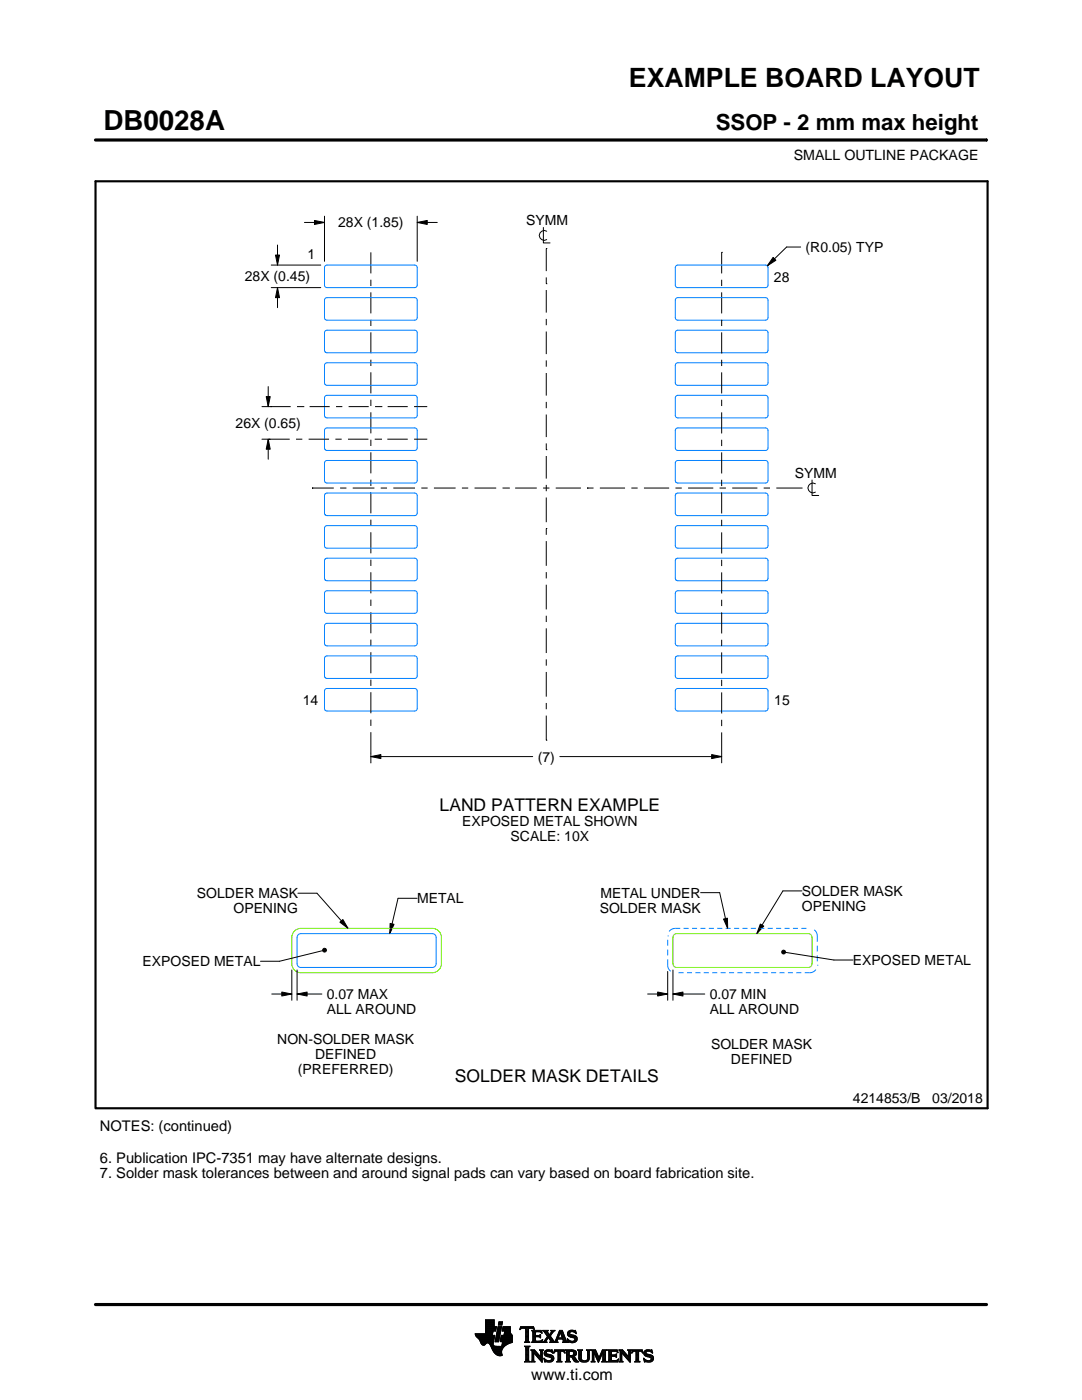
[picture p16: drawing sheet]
<svg xmlns="http://www.w3.org/2000/svg" width="216mm" height="279mm" viewBox="0 0 216 279" stroke-linecap="round" stroke-linejoin="round" font-family="sans-serif">
<defs><g id="words">
<text font-size="5.5" x="20.6" y="26">DB0028A</text>
<text font-size="5.3" x="125.5" y="17.4">EXAMPLE BOARD LAYOUT</text>
<text font-size="4.4" x="142.8" y="26">SSOP - 2 mm max height</text>
<g font-size="3.5">
<text x="87.7" y="161.8">LAND PATTERN EXAMPLE</text>
<text x="90.7" y="216">SOLDER MASK DETAILS</text>
</g>
<text font-size="3.2" x="106" y="275.3">www.ti.com</text>
<g font-size="2.9">
<text x="19.9" y="225.7">NOTES: (continued)</text>
<text x="19.9" y="232">6. Publication IPC-7351 may have alternate designs.</text>
<text x="19.9" y="235.2">7. Solder mask tolerances between and around signal pads can vary based on board fabrication site.</text>
</g>
<g font-size="2.8">
<text x="158.4" y="32">SMALL OUTLINE PACKAGE</text>
<text x="67.5" y="45.4">28X (1.85)</text>
<text x="105" y="45">SYMM</text>
<text x="61.3" y="51.6">1</text>
<text x="160.8" y="50.3">(R0.05) TYP</text>
<text x="48.9" y="56.1">28X (0.45)</text>
<text x="154.4" y="56.2">28</text>
<text x="47" y="85.4">26X (0.65)</text>
<text x="158.6" y="95.4">SYMM</text>
<text x="60.4" y="140.7">14</text>
<text x="154.5" y="140.7">15</text>
<text x="107.3" y="152">(7)</text>
<text x="92.2" y="164.9">EXPOSED METAL SHOWN</text>
<text x="101.9" y="167.9">SCALE: 10X</text>
<text x="39.3" y="179.3">SOLDER MASK</text>
<text x="119.8" y="179.1">METAL UNDER</text>
<text x="160" y="178.8">SOLDER MASK</text>
<text x="46.6" y="182.3">OPENING</text>
<text x="83.2" y="180.3">METAL</text>
<text x="119.7" y="182.1">SOLDER MASK</text>
<text x="160" y="181.8">OPENING</text>
<text x="28.4" y="192.8">EXPOSED METAL</text>
<text x="170.2" y="192.6">EXPOSED METAL</text>
<text x="65.2" y="199.4">0.07 MAX</text>
<text x="65.2" y="202.4">ALL AROUND</text>
<text x="141.6" y="199.4">0.07 MIN</text>
<text x="141.6" y="202.4">ALL AROUND</text>
<text x="55.3" y="208.3">NON-SOLDER MASK</text>
<text x="141.9" y="209.3">SOLDER MASK</text>
<text x="59.4" y="214.3">(PREFERRED)</text>
<text x="62.9" y="211.3">DEFINED</text>
<text x="145.8" y="212.3">DEFINED</text>
<text x="170.2" y="220.2">4214853/B</text>
<text x="186" y="220.2">03/2018</text>
</g>
</g></defs>
<g fill="none" stroke="#000" stroke-width=".2">
<path d="M19.1 27.9h177.7M196.8 27.7v.5M54.1 57.4h9.9M54.1 52.9h9.9M55 50.9h.8l-.4 2zM55.4 57.4l.4 2h-.8zM55.4 48.9v4M55.4 57.4v4M60.7 44.4h4M62.8 44l1.9 .4-1.9 .4zM64.7 43.1v9.1M74 50.4v4.2"/>
<path d="M74 55.8v1.3M74 58.3v4.2M83.3 44.4l1.9-.4v.8zM83.3 43.1v9.1M83.3 44.4h4M108.4 45.4v3.1h1.4M109 56.6h.1M109 49.6h.1M109 49.6v4.5M109 55.4v1.2M109 57.9v4.5M109.1 46.1a.98 .98 0 0 0-1.5 .9 .98 .98 0 0 0 1.5 .8"/>
<path d="M144 50.4h.1M144 50.4v4.2M144 55.8v1.3M144 58.3v4.3M154.3 51.4l.5 .5-1.7 1.2zM159.8 49.3h-2.8l-3.9 3.8M53.1 79.2h.8l-.4 1.9zM53.5 77.1v4M74 63.8v1.3M74 66.3v4.2M74 71.8v1.2M74 74.3v4.2"/>
<path d="M74 79.8v1.2M109 63.6v1.3M109 66.2v4.5M109 71.9v1.3M109 74.4v4.5M144 63.8v1.3M144 66.3v4.2M144 71.8v1.3M144 74.3v4.2M144 79.8v1.2M52.3 81.1h5.7M52.3 87.7h5.5"/>
<path d="M53.5 87.7l.4 1.9h-.8zM53.5 87.7v4M53.7 87.7h.1M54 81.1h.1M59.1 87.7h1.2M59.3 81.1h1.2M60.5 81.1h.1M61.6 87.7h4.1M61.8 81.1h4M62.3 97.4h.1M62.3 97.4h4.3M66.9 87.7h1.3"/>
<path d="M67 81.1h1.3M67.9 97.4h1.2M69.4 87.7h4.1M69.6 81.1h4M70.4 97.4h4.3M74 82.3v4.2M74 87.7v1.3M74 90.3v4.2M74 95.7v1.3M74 98.2v4.2M74.8 87.7h1.2M74.8 81.1h1.3"/>
<path d="M76 97.4h1.2M76 87.7h.1M76.1 81.1h.1M77.3 87.7h4.1M77.4 81.1h4M78.5 97.4h4.3M82.6 87.7h2.7M82.6 81.1h2.7M84.1 97.4h1.2M86.6 97.4h4.3M92.2 97.4h1.2M94.7 97.4h4.3"/>
<path d="M100.3 97.4h1.2M101.5 97.4h.1M102.8 97.4h4.3M108.4 97.4h1.2M109 89.7h.1M109 80.2v1.3M109 82.7v4.5M109 88.5v1.2M109 91v4.5M109 96.8v1.2M109 99.3v4.9M110.9 97.4h5"/>
<path d="M117.2 97.4h.1M117.2 97.4h1.2M119.7 97.4h5M126 97.4h1.2M128.5 97.4h5M134.8 97.4h1.2M137.3 97.4h5M143.6 97.4h1.2M144 82.3v4.2M144 87.8v1.2M144 90.3v4.2M144 95.7v1.3"/>
<path d="M144 98.3v4.2M146.1 97.4h5M152.4 97.4h1.2M154.9 97.4h5M159.9 97.4h.1M162 95.8v3.1h1.4M162.7 96.6a.98 .98 0 0 0-1.5 .8 .98 .98 0 0 0 1.5 .8M74 103.7v1.3M74 106.2v4.2M74 111.7v1.2M74 114.2v4.2M74 119.7v1.2"/>
<path d="M109 105.5h.1M109 105.5v1.2M109 108v4.9M109 114.2v1.2M109 116.7v4.9M144 103.7v1.3M144 106.2v4.3M144 111.7v1.3M144 114.2v4.2M144 119.7v1.3M74 122.2v4.2M74 127.6v1.3"/>
<path d="M74 130.2v4.2M74 135.6v1.3M74 138.1v4.3M109 122.9v1.2M109 125.4v4.9M109 131.6v1.2M109 134.1v4.9M144 122.2v4.2M144 127.7v1.2M144 130.2v4.2M144 135.7v1.2M144 138.2v4.2"/>
<path d="M74 151l2-.4v.8zM74 143.6v1.3M74 146.1v6.2M74 151h32.3M109 147.7h.1M109 140.3v1.2M109 142.8v4.9M111.7 151h32.3M142 150.6l2 .4-2 .4zM144 143.6v1.3M144 146.2v6M59.4 178.3h3.8l6.2 7"/>
<path d="M83.2 179.3h-3.8l-1.6 7M139.8 178.1h3.8l1.6 7.2M160 177.8h-3.8l-5.2 8.5M54.2 198.4h4M56.2 198l2 .4-2 .4zM58.2 193.6v6M59.3 198.4l2-.4v.8zM59.3 193.6v6M59.3 198.4h4.9M64.4 189.7l-8.6 2.1h-3.8M64.4 189.5l.3-.3 .3 .1 .2 .3-.2 .3-.3 .1-.3-.2zM67.8 184l.6-.5 1 1.8z"/>
<path d="M77.8 184.3l.8 .2-.8 1.8zM129.2 198.4h4M131.2 198l2 .4-2 .4zM133.2 193.9v5.7M134.3 198.4l2-.4v.8zM134.3 198.4h6.3M134.3 193.6v6M144.4 183.4l.8-.2v2.1zM151.7 184.4l.7 .4-1.4 1.5zM156 189.8l.3-.2 .3 .1 .2 .3-.2 .3-.3 .1-.3-.2zM156.8 190.1l9.6 1.5h3.8M94.8 266.2h3.5"/>
<path d="M94.8 266.3h3.5M94.9 266.4h3.3M94.9 266.5h3.8l-.2 1.2M94.9 266.5h3.8M95 266.6h3.7M95 266.7h3.7M95.1 266.8h3.6M95.2 266.9h3.4M95.3 267h3.3M95.4 267.1h3.2M95.5 267.2h3.1M95.6 267.3h3"/>
<path d="M95.7 267.4h2.8M95.7 267.5h2.8M95.8 267.6h2.7M95.8 267.7h2.7M95.9 267.8h2.6M95.9 267.9h2.5M95.9 268h2.5M96 268h1.1M96 268.1h1M96.1 268.2h.8M96.1 268.3h.7M96.2 268.4h.6"/>
<path d="M96.3 268.4h.4M96.9 266.1h1.4M96.9 266h1.4M96.9 265.9h1.4M96.9 265.8h1.5M96.9 265.7h1.5M96.9 264.7l2.2 .1-.2 .9h-.5l-.2 .8M96.9 265.6h2M96.9 265.5h2M96.9 265.4h2M96.9 265.3h2.1M96.9 265.2h2.1"/>
<path d="M96.9 265.1h2.1M96.9 265h2.1M96.9 264.9h2.1M96.9 264.8h2.2M96.9 264.6h1.7M96.9 264.5h1.7M96.9 264.4h1.7M96.9 264.3h1.7M96.9 264.2h1.7M96.9 264.1h1.7M96.9 264h1.7M96.9 263.9h1.7"/>
<path d="M96.9 263.8h1.7M96.9 263.7h1.7M96.9 263.6h1.7M96.9 263.5h1.7M96.9 263.4h1.7M97.5 268h.9M97.6 268.1h.8M97.7 268.2h.7M97.7 268.3h.7M97.8 268.4h.6M97.9 268.5h.6M97.9 268.6h.7"/>
<path d="M98 268.7h1.1M98 268.8h2.6M98 268.8h2.5M98.1 268.9h2.3M98.1 269h2.3M98.1 269.1h2.2M98.2 269.2h2.1M98.2 269.2h2M98.2 269.3h2M98.3 269.4h1.9M98.3 269.5h1.8M98.4 269.6h1.7"/>
<path d="M98.4 268v.4l.3 .2 2 .1M98.5 269.7h1.6M98.5 267.7l-.1 .3M98.5 269.8h1.6M98.6 269.9h1.5M98.6 264.8v-1.4h-1.7v2.8h-2.1l.1 .3 .7 .8 .7 1.1 .3 .1 .6-.5 .4 .1 1 1.8 .8 .6h.8l-.1-1 .8-1M98.6 270h1.5M98.7 270h1.4M98.8 270.1h1.3M98.8 267.7h.7M98.8 267.6h.7M98.8 267.5h.7"/>
<path d="M98.9 270.2h1.2M98.9 267.4h.7M98.9 267.3h.7M98.9 267.2h.7M98.9 267.1h.7M98.9 267h.7M98.9 270.3h1.3M99 266.9h.6M99 266.9h.7M99 266.8h.7M99 266.7h.7M99 266.6h.7"/>
<path d="M99 266.5h.7M99.1 270.4h1.1M99.1 266.4h.7M99.1 266.3h.7M99.1 266.2h.7M99.1 266.1h.7M99.1 266h.7M99.2 265.9h.7M99.2 265.8h.7M99.2 270.4h1M99.2 265.7h.7M99.2 265.6h.7"/>
<path d="M99.2 265.5h.7M99.3 265.4h.6M99.3 265.4h.7M99.3 265.3h.7M99.3 265.2h.7M99.3 265.1h.7M99.3 265h.7M99.4 270.5h.8M99.4 264.9h.7M99.4 264.8h.7M99.4 264.8h.7l-.6 3h-.7zM99.4 264.5l.2-.7h.7l-.2 .7h-.7"/>
<path d="M99.5 264.4h.6M99.5 264.3h.7M99.5 264.2h.7M99.5 264.1h.7M99.5 264h.7M99.5 263.9h.7M99.6 263.8h.7M99.8 270.6h.1M99.8 267.7h2.4M99.8 267.6h2.4M99.8 267.5h2.4M99.9 267.4h2.3"/>
<path d="M99.9 267.3h2.3M99.9 267.2h2.3M99.9 267.1h2.3M99.9 267h2.3M99.9 266.9h2.3M100 266.9h2.2M100 266.8h2.2M100 266.7h2.2M100 266.6h2.2M100 266.5h2.2M100.1 268.6h.7M100.2 268.5h.7"/>
<path d="M100.2 268.4h.8M100.2 268.4h.9M100.2 268.3h1M100.2 268.2h1.2M100.2 265.6h1.6M100.2 268.1h1.4M100.2 265.5h1.6M100.2 268h1.6M100.3 265.4h1.5M100.3 268h1.7M100.3 267.9h1.9M100.3 265.3h1.5"/>
<path d="M100.3 267.8h1.9M100.3 265.2h1.5M100.3 265.1h1.5M100.3 265h1.5M100.4 264.9h1.4M100.4 264.8h1.4M100.6 266.5l.1-.8h-.5l.2-.9h1.4l.1 1.1 .3 .6v1.4l-1.3 .6M100.6 266.4h1.5M100.6 266.3h1.4M100.6 266.2h1.4M100.6 266.1h1.3M100.7 266h1.2"/>
<path d="M100.7 265.9h1.2M100.7 265.8h1.1M100.7 265.7h1.1M102.2 266.5h-2.2l-.2 1.1 .5 .2-.2 .9M103.7 265.3h.1M103.8 265.2h.2M103.8 265h2.8M103.8 264.9h2.7M103.9 264.8h2.6M104.7 267.8h1M104.7 271.8h1.1M104.7 268.7h1"/>
<path d="M104.8 267.7h.7M104.8 271.7h.8M104.9 265.2h.6M104.9 268.9h.6M104.9 267.6h.6M104.9 267.5l-.2 .3M104.9 267.5h.6M104.9 267.4h.6M104.9 267.3h.6M104.9 267.2h.6M104.9 267.1h.6M104.9 267h.6"/>
<path d="M104.9 266.8h.6M104.9 266.7h.6M104.9 266.6h.6M104.9 266.5h.6M104.9 266.4h.6M104.9 266.3h.6M104.9 266.2h.6M104.9 266.1h.6M104.9 265.9h.6M104.9 265.8h.6M104.9 265.7h.6M104.9 265.6h.6"/>
<path d="M104.9 265.5h.6M104.9 265.4h.6M104.9 265.3h.6M104.9 271.5h.6M104.9 269h.6M104.9 271.4h.6M104.9 271.4v-2.4l-.2-.4h1.1l-.3 .4v2.4M104.9 271.4l-.2 .4h1.1l-.3-.4M104.9 271.3h.6M104.9 271.2h.6M104.9 271.1h.6M104.9 271h.6"/>
<path d="M104.9 270.9h.6M104.9 270.8h.6M104.9 270.6h.6M104.9 270.5h.6M104.9 270.4h.6M104.9 270.3h.6M104.9 270.2h.6M104.9 270.1h.6M104.9 270h.6M104.9 269.9h.6M104.9 269.8h.6M104.9 269.6h.6"/>
<path d="M104.9 269.5h.6M104.9 269.4h.6M104.9 269.3h.6M104.9 269.2h.6M104.9 269.1h.6M105.5 267.5l.2 .3M105.5 267.5v-2.3l.7-.1 .4 .3-.1-.6h-2.6l-.1 .6 .4-.3 .7 .1v2.3M105.7 267.8h-1M105.9 271.8h.8M105.9 269.4h.8M106.1 269.5h.7M106.1 267.8h2"/>
<path d="M106.1 271.7h.5M106.2 269.6h.7M106.2 271.5h.3M106.2 265.6h1.8M106.2 269.8h.8M106.2 271.4h.3M106.2 271.4l-.3 .4h.8l-.2-.4M106.2 271.3h.3M106.2 271.2h.3M106.2 271.1h.3M106.2 271h.3M106.2 270.9h.3"/>
<path d="M106.2 270.8h.3M106.2 270.6h.3M106.2 270.5h.3M106.2 270.4h.3M106.2 270.3h.3M106.2 270.2h.3M106.2 270.1h.3M106.2 270h1M106.2 269.9h.9M106.2 269.8v1.6M106.2 269.8l-.3-.4h.8l1.2 1.4M106.3 267.7h1.8"/>
<path d="M106.3 265.7h1.8M106.3 267.6h.6M106.3 265.8h.6M106.3 267.5l-.2 .3M106.3 267.5h.5M106.3 267.4h.5M106.3 267.3h.5M106.3 267.2h.5M106.3 267.1h.5M106.3 267h.5M106.3 266.8h.5M106.3 266.7h1.6"/>
<path d="M106.3 266.6h1.6M106.3 266.5h.5M106.3 266.4h.5M106.3 266.3h.5M106.3 266.2h.5M106.3 266.1h.5M106.3 265.9h.5M106.4 265.2h.2M106.5 270h.1M106.5 270v1.4M106.5 265.3h.1M106.6 270.1h.7"/>
<path d="M106.7 270.2h.7M106.8 270.3h.7M106.8 265.9l.2-.1h.6l.6 .2-.2-.5h-1.9l.2 .3v1.7M106.8 265.9v.6h.8l.3-.2v.7M106.9 270.4h.7M107 270.5h.7M107.1 270.6h.7M107.2 270.8h1M107.3 270.9h.9M107.4 271h.8M107.5 271.1h.7M107.6 271.2h.6"/>
<path d="M107.6 266.5h.3M107.7 271.3h.5M107.7 269.4h.7M107.7 266.8h.2M107.7 267.6h.5M107.8 266.4h.1M107.8 271.4h.4M107.8 267h.1M107.8 265.8h.3M107.8 269.5h.5M107.9 271.5h.3M107.9 269.6h.3"/>
<path d="M107.9 267l-.3-.2h-.8l.1 .8h.9l.5-.2M107.9 269.8h.3M107.9 270.6h.3M107.9 270.5h.3M107.9 270.4h.3M107.9 270.3h.3M107.9 270.2h.3M107.9 270.1h.3M107.9 270h.3M107.9 269.9h.3M107.9 269.8v1M107.9 269.8l-.2-.4h.7l-.2 .4"/>
<path d="M108 271.7h.2M108 265.9h.1M108 267.5h.2M108.1 271.8h.1M108.1 266.1h.1M108.2 267.4h.1M108.2 269.8v2.1l-1.7-1.9M108.2 267.8h.9M108.3 267.4l-.2 .5-2-.1M108.3 265.6h1M108.5 267.7h.5M108.5 271.1l.8 .4h.5l.2-.1-.1-.4-1-.4-.3-.3 .1-.7 .7-.2 .6 .1 .2-.1 .1 .6-.9-.3-.3 .1-.1 .3 1.3 .4 .2 .6"/>
<path d="M108.5 271.1h.1M108.5 265.7h.7M108.5 271.2h.2M108.6 271.3h.2M108.6 270.1h.4M108.6 270h.4M108.6 270.2h.6M108.6 267.6h.4M108.6 271.4h.4M108.6 269.9h.4M108.6 270.3h1M108.6 265.8h.7"/>
<path d="M108.6 271.5h.8M108.6 269.8h.5M108.7 271.7h1.5M108.7 270.4h1.3M108.7 267.5h.3M108.7 271.8h.1M108.7 265.9h.6M108.7 269.6h1.5M108.8 267.4h.3M108.8 270.5h1.5M108.8 266.1h.6M108.8 269.5h1.4"/>
<path d="M108.8 267.3h.4M108.9 266.2h.6M108.9 267.2h.4M108.9 266.3h.6M108.9 270.6h1.5M109 267.1h.3M109 266.4h1M109.1 271.8h.9M109.1 269.4h.7M109.1 267h.9M109.1 266.5h.8M109.1 267.8h-.9"/>
<path d="M109.2 266.8h.8M109.2 266.6h.6M109.2 266.7h.7M109.2 266.7l-.6 .9-.4 .2M109.3 270.8h1.1M109.5 267.1h.6M109.6 267.2h.6M109.7 271.5h.7M109.7 267.3h.6M109.7 267.8l.2-.2-.5-.7-.4 .8 .1 .1M109.7 267.8h1.6M109.7 266.3h.4"/>
<path d="M109.7 267.4h.6M109.8 270.9h.7M109.8 266.2h.3M109.8 266.6l.9 1.2 1-2.3h.5l.8 2.1 .3 .2M109.8 267.5h.6M109.9 266.1h.3M109.9 269.8h.4M109.9 267.6h.6M109.9 267.7h.7M109.9 271.4h.5M109.9 265.9h.4M110 271h.5"/>
<path d="M110 265.6h.7M110 265.9l-.4 .5-.4-.6 .2-.3h-1.1l.9 1.2M110 265.9l.1-.2-.2-.2h.8l-.9 1.1M110 271.3h.5M110 265.8h.4M110 271.1h.5M110 271.2h.5M110.1 269.4h.1M110.1 265.7h.4M110.1 269.9h.2M110.2 270h.1M110.5 270h.1"/>
<path d="M110.5 269.9h.2M110.5 271.1l-.2 .5-.8 .3-.6-.2-.2 .1-.2-.7M110.5 269.8h.3M110.6 269.6h2.1M110.6 269.5h2M110.6 269.4h2M110.7 267.7h.5M110.8 267.6h.4M110.9 267.5h.3M110.9 267.4h.3M111 267.3h.3M111 267.2h1.8"/>
<path d="M111 267.1h1.8M111.1 267h.3M111.1 271.8h1M111.1 266.8h.4M111.2 266.7h.3M111.2 267.5l.1-.2h1l.1 .2M111.2 267.5v.3h.1M111.2 266.6h.3M111.3 266.5h.3M111.3 271.7h.6M111.3 266.4h.3M111.3 271.5h.6"/>
<path d="M111.3 267.8h-1.6M111.3 269.8h.6M111.4 266.3h.3M111.4 271.4h.5M111.4 271.4l-.1-1.7h-.4l-.4 .4 .2-.7h1.9l.1 .7-.3-.4h-.5v1.7M111.4 270.5h.5M111.4 270.4h.5M111.4 270.3h.5M111.4 270.2h.5M111.4 270.1h.5M111.4 270h.5M111.4 269.9h.5"/>
<path d="M111.4 271.4l-.3 .4h1l-.2-.4M111.4 271.3h.5M111.4 271.2h.5M111.4 271.1h.5M111.4 271h.5M111.4 270.9h.5M111.4 270.8h.5M111.4 270.6h.5M111.4 266.2h.3M111.4 266.1h.4M111.5 265.9h.9M111.5 265.8h.8"/>
<path d="M111.6 265.7h.7M111.6 265.6h.6M111.8 265.9l.4 1.1h-.8zM111.9 266.1h.5M111.9 266.2h.5M111.9 266.3h.6M112 266.4h.5M112 266.5h.6M112.1 266.6h.5M112.1 266.7h.6M112.1 266.8h.6M112.2 267h.5"/>
<path d="M112.2 267.8h1.1M112.3 267.3h.6M112.3 267.4h.6M112.4 267.5h.6M112.4 267.5v.3h-.2M112.4 269.8h.3M112.4 267.6h.6M112.4 267.7h.7M112.6 269.9h.1M112.6 270h.2M112.8 271.8h1M112.8 269.4h1.6"/>
<path d="M113 269.5h1.7M113 271.7h.7M113 269.6h1.9M113 271.5h.6M113 269.8h.6M113 271.4h.6M113 271.4l-.2 .4h1l-.2-.4M113 271.3h.6M113 271.2h.6M113 271.1h.6M113 271h.6M113 270.9h.6"/>
<path d="M113 270.8h1.5M113 270.6h1.6M113 270.5h1.8M113 270.4h.6M113 270.3h.6M113 270.2h.6M113 270.1h.6M113 270h.6M113 269.9h.6M113 269.8v1.6M113 269.8l-.2-.4h1.4l.6 .2 .2 .3v.4l-.2 .3-.4 .1M113.2 267.3h.2"/>
<path d="M113.2 267.4h.3M113.2 266.2h.5M113.2 266.3h.6M113.2 266.1h.5M113.3 267.5h.3M113.3 267.8h-1.1M113.3 266.4h.9M113.3 265.9h.4M113.3 267.6h.6M113.3 266.5h1.3M113.3 267.7h1.6M113.3 265.8h.5"/>
<path d="M113.3 267.8h.2M113.4 266.6h1.5M113.4 265.7h1.5M113.4 265.7l.5-.2 .7 .1 .2-.1 .1 .7-.7-.4h-.4l-.1 .3 .1 .2 .9 .2 .4 .3 .1 .5-.3 .5-.6 .2-.7-.2-.2 .1-.2-.7 .9 .5 .5-.1 .1-.3-.2-.3-1.1-.4-.2-.4zM113.5 266.7h1.5M113.5 265.6h1.4M113.6 271.4v-.6h.4l.7 1h.8M113.6 269.9l.1-.2 .7 .2v.4l-.4 .2M113.6 269.9v.6M113.7 267.8h1.1M113.8 266.8h1.3M113.8 265.5h.6"/>
<path d="M114 268h.4M114.1 270.9h.6M114.2 271h.6M114.2 271.1h.7M114.3 271.2h.6M114.3 267h.8M114.3 269.8h.7M114.3 270.4h.6M114.4 271.3h.6M114.4 270.7l1.1 1.1M114.4 270.7h.1M114.4 271.4h.7"/>
<path d="M114.4 269.9h.6M114.4 270.3h.6M114.5 267.6h.5M114.5 270.2h.5M114.5 270h.5M114.5 265.8h.4M114.5 270.1h.5M114.5 271.5h.7M114.6 271.7h.7M114.6 267.1h.6M114.6 267.5h.5M114.7 267.2h.5"/>
<path d="M114.7 267.4h.5M114.7 265.9h.3M114.7 267.3h.5M114.7 271.8h.8M114.8 266.1h.2M114.9 266.2h.1M115.3 269.4h.9M115.4 269.5h.7M115.5 269.6h.5M115.5 269.8h.5M115.5 269.8v1.4l.4 .5 .6 .2 .7-.1 .3-.3 .1-.5M115.5 271h.5"/>
<path d="M115.5 270.9h.5M115.5 270.8h.5M115.5 270.6h.5M115.5 270.5h.5M115.5 270.4h.5M115.5 270.3h.5M115.5 270.2h.5M115.5 270.1h.5M115.5 270h.5M115.5 269.9h.5M115.5 269.8l-.2-.4h.9l-.2 .4M115.5 271.1h.5"/>
<path d="M115.5 271.2h.5M115.5 271.3h.6M115.6 271.4h.6M115.7 271.5h.8M115.8 271.7h1.5M116 271l.2 .4 .5 .2 .4-.2 .2-.4M116 269.8v1.2M116 271.8h1.1M116.8 271.5h.6M117 269.4h.8M117.1 271.4h.4M117.2 269.5h.5"/>
<path d="M117.2 271.3h.4M117.2 269.6h.4M117.2 271.2h.4M117.2 271.1h.4M117.3 269.8h.3M117.3 271h.3M117.3 270.9h.3M117.3 270.8h.3M117.3 270.6h.3M117.3 270.5h.3M117.3 270.4h.3M117.3 270.3h.3"/>
<path d="M117.3 270.2h.3M117.3 270.1h.3M117.3 270h.3M117.3 269.9h.3M117.6 269.8l.2-.4h-.8l.2 .3 .1 1.3M117.6 269.8v1.2M118 271.8h.7M118 269.4h.8M118.1 269.5h.8M118.1 271.7h.5M118.2 269.6h.7M118.2 271.5h.3"/>
<path d="M118.2 269.8h.8M118.2 271.4h.3M118.2 269.8l-.2-.4h.8l.7 1.6 .7-1.6h.9l-.3 .4M118.2 271.4l-.2 .4h.7l-.2-.4M118.2 271.3h.3M118.2 271.2h.3M118.2 271.1h.3M118.2 271h.3M118.2 270.9h.3M118.2 270.8h.3M118.2 270.6h.3M118.2 270.5h.3"/>
<path d="M118.2 270.4h.3M118.2 270.3h.3M118.2 270.2h.3M118.2 270.1h.3M118.2 270h.9M118.2 269.9h.8M118.2 269.8v1.6M118.6 270.1h.5M118.6 270.2h.6M118.7 270.3h.5M118.7 270.4h.6M118.8 270.5h.5"/>
<path d="M118.8 270.6h.6M118.9 270.8h.5M118.9 270.9h.6M119 271h.8M119 271.1h.8M119.1 271.2h.6M119.1 271.3h.6M119.2 271.4h.4M119.2 271.5h.4M119.3 271.7h.2M119.3 271.8h.2M119.6 270.9h.3"/>
<path d="M119.6 270.8h.3M119.7 270.6h.3M119.7 270.5h.3M119.8 270.4h.3M119.8 270.3h.3M119.9 270.2h.3M119.9 270.1h.3M120 270h.8M120 269.9h.8M120 269.8h.8M120.1 271.8h1M120.1 269.6h.7"/>
<path d="M120.1 269.5h.8M120.2 269.4h.9M120.2 271.7h.7M120.3 271.5h.5M120.3 271.4h.5M120.3 271.4l-.2 .4h1l-.3-.4M120.3 271.4v-1.5l-.9 2-.9-2v1.5M120.3 271.3h.5M120.3 271.2h.5M120.3 271.1h.5M120.3 271h.5M120.3 270.9h.5"/>
<path d="M120.3 270.8h.5M120.3 270.6h.5M120.3 270.5h.5M120.3 270.4h.5M120.3 270.3h.5M120.3 270.2h.5M120.3 270.1h.5M120.8 269.8v1.6M121.2 271.8h2M121.2 269.4h1.9M121.4 269.5h1.8M121.4 271.7h1.9"/>
<path d="M121.5 269.6h1.7M121.5 271.5h1.8M121.5 269.8h.5M121.5 271.4h.5M121.5 269.8l-.3-.4h1.9l.2 .6M121.5 269.9h.5M121.5 269.8v1.6M121.5 271.3h.5M121.5 271.2h.5M121.5 271.1h.5M121.5 271h.5M121.5 270.9h.5"/>
<path d="M121.5 270.8h.5M121.5 270.6h1.5M121.5 270.5h1.5M121.5 270.4h1.5M121.5 270.3h.5M121.5 270.2h.5M121.5 270.1h.5M121.5 270h.5M122.6 270.4l.4-.2v.7l-.2-.2h-.8v.7l.2 .1M122.9 270.8h.1M122.9 270.3h.1M123 269.8h.3"/>
<path d="M123.1 271.4h.3M123.2 269.9h.1M123.3 270h.1M123.3 270l-.4-.3h-.8l-.1 .7M123.3 271.3h.1M123.4 271.2h.1M123.4 271.2l-.2 .6h-2l.3-.4M123.4 271.2l-.3 .3h-.4M123.5 271.8h.8M123.5 269.4h.7M123.6 269.5h.7M123.7 271.7h.5"/>
<path d="M123.7 269.6h.7M123.7 271.5h.4M123.7 269.8h.8M123.7 271.4h.4M123.7 271.4l-.2 .4h.8l-.2-.4M123.7 271.3h.4M123.7 271.2h.4M123.7 271.1h.4M123.7 271h.4M123.7 270.9h.4M123.7 270.8h.4M123.7 270.6h.4"/>
<path d="M123.7 270.5h.4M123.7 270.4h.4M123.7 270.3h.4M123.7 270.2h.4M123.7 270.1h.4M123.7 270h1M123.7 269.9h.9M123.7 269.8v1.6M123.7 269.8l-.2-.4h.7l1.2 1.4 .1-1M124.1 270v1.4M124.1 270h.1M124.2 270.1h.6"/>
<path d="M124.2 270.2h.7M124.3 270.3h.7M124.4 270.4h.7M124.5 270.5h.7M124.6 270.6h.7M124.7 270.8h1.1M124.8 270.9h1M124.9 271h.9M125 271.1h.8M125.1 271.2h.7M125.2 271.3h.6M125.2 269.4h.8"/>
<path d="M125.3 271.4h.5M125.4 269.5h.5M125.4 271.5h.4M125.4 269.6h.4M125.5 269.8h.3M125.5 269.8l-.3-.4h.8l-.2 .4M125.5 270.4h.3M125.5 270.3h.3M125.5 270.2h.3M125.5 270.1h.3M125.5 270h.3M125.5 269.9h.3"/>
<path d="M125.5 270.6h.3M125.5 270.5h.3M125.5 271.7h.3M125.6 271.8h.2M125.8 269.8v2.1l-1.7-1.9M126 270h.1M126.1 269.9h.1M126.1 269.8h.3M126.1 269.6h2.1M126.2 269.5h2M126.2 269.4h2M126.6 271.8h1.1"/>
<path d="M126.9 271.7h.6M126.9 271.5h.5M126.9 269.8h.5M126.9 271.4h.5M126.9 271.4v-1.7h-.5l-.3 .4 .1-.7h1.9l.2 .7-.4-.4h-.5v1.7M126.9 270.5h.5M126.9 270.4h.5M126.9 270.3h.5M126.9 270.2h.5M126.9 270.1h.5M126.9 270h.5M126.9 269.9h.5"/>
<path d="M126.9 271.4l-.3 .4h1.1l-.3-.4M126.9 271.3h.5M126.9 271.2h.5M126.9 271.1h.5M126.9 271h.5M126.9 270.9h.5M126.9 270.8h.5M126.9 270.6h.5M128 269.8h.3M128.1 269.9h.2M128.2 270h.1M128.4 271.1h.1"/>
<path d="M128.4 271.2h.2M128.5 271.3h.2M128.5 270.1h.4M128.5 270h.4M128.5 270.2h.6M128.5 271.4h.4M128.5 269.9h.4M128.5 270.3h1M128.5 271.5h.8M128.5 269.8h.5M128.6 271.7h1.5M128.6 270.4h1.3"/>
<path d="M128.6 271.8h.1M128.6 269.6h1.5M128.7 270.5h1.5M128.7 269.5h1.4M128.8 270.6h1.5M128.9 271.8h1M129 269.4h.7M129.1 270.8l-.6-.4 .1-.7 .5-.3 .8 .1 .2-.1 .1 .7-.8-.4-.4 .1-.1 .2 1.3 .5 .2 .6M129.1 270.8l.7 .2v.4l-.6 .1-.8-.4M129.2 270.8h1.1M129.6 271.5h.7M129.6 270.9h.8"/>
<path d="M129.8 269.8h.4M129.8 271.4h.5M129.9 271h.5M129.9 271.3h.5M129.9 271.1h.5M129.9 271.2h.5M129.9 269.4h.2M130 269.9h.2M130.1 270h.1M130.4 271.1l-.3 .5-.7 .3-.6-.2-.2 .1-.2-.7"/>
</g>
<g fill="#000">
<path d="M55 50.9h.8l-.4 2zM55.4 57.4l.4 2h-.8zM62.8 44l1.9 .4-1.9 .4zM83.3 44.4l1.9-.4v.8zM154.3 51.4l.5 .5-1.7 1.2zM53.1 79.2h.8l-.4 1.9zM53.5 87.7l.4 1.9h-.8zM74 151l2-.4v.8zM142 150.6l2 .4-2 .4zM56.2 198l2 .4-2 .4zM59.3 198.4l2-.4v.8zM64.4 189.5l.3-.3 .3 .1 .2 .3-.2 .3-.3 .1-.3-.2z"/>
<path d="M67.8 184l.6-.5 1 1.8zM77.8 184.3l.8 .2-.8 1.8zM131.2 198l2 .4-2 .4zM134.3 198.4l2-.4v.8zM144.4 183.4l.8-.2v2.1zM151.7 184.4l.7 .4-1.4 1.5zM156 189.8l.3-.2 .3 .1 .2 .3-.2 .3-.3 .1-.3-.2z"/>
</g>
<path d="M19.1 36.2h178v185h-178z" fill="none" stroke="#000" stroke-width=".43"/>
<path d="M19 27.9h177.8M19 260.3h177.8" fill="none" stroke="#000" stroke-width=".63"/>
<g fill="none" stroke="#0080ff" stroke-width=".2">
<path d="M65 53l17.8-.1 .4 .2 .1 .3-.1 3.5-.2 .4-.3 .1h-17.5l-.4-.2-.1-.3 .1-3.5zM65 59.5l17.8-.1 .4 .2 .1 .3-.1 3.5-.2 .4-.3 .1h-17.6l-.4-.5 .1-3.5zM135 59.5l17.8-.1 .4 .2 .1 .3-.1 3.5-.2 .4-.3 .1h-17.5l-.4-.2v-.3v-3.5zM135 53l17.8-.1 .4 .2 .1 .3-.1 3.5-.2 .4-.3 .1h-17.5l-.4-.2v-.3v-3.5zM65 66l17.8-.1 .4 .2 .1 .3-.1 3.5-.2 .4-.3 .1h-17.6l-.4-.5 .1-3.5zM65 72.5l17.8-.1 .4 .2 .1 .3-.1 3.5-.2 .4-.3 .1h-17.6l-.4-.5 .1-3.5zM65 79l17.8-.1 .4 .2 .1 .3-.1 3.5-.2 .4-.3 .1h-17.6l-.4-.5 .1-3.5zM135 79l17.8-.1 .4 .2 .1 .3-.1 3.5-.2 .4-.3 .1h-17.5l-.4-.2v-.3v-3.5zM135 72.5l17.8-.1 .4 .2 .1 .3-.1 3.5-.2 .4-.3 .1h-17.5l-.4-.2v-.3v-3.5zM135 66l17.8-.1 .4 .2 .1 .3-.1 3.7-.5 .3h-17.5l-.4-.2v-.3v-3.5zM64.9 98.5l.4-.1h17.5l.4 .2 .1 .3-.1 3.5-.2 .4-.3 .1h-17.6l-.4-.5 .1-3.5zM65 85.5l17.8-.1 .4 .2 .1 .3-.1 3.5-.2 .4-.3 .1h-17.6l-.4-.5 .1-3.5z"/>
<path d="M65 92l17.8-.1 .4 .2 .1 .3-.1 3.5-.2 .4-.3 .1h-17.6l-.4-.5 .1-3.5zM134.9 98.5l.3-.1h17.6l.4 .2 .1 .3-.1 3.5-.2 .4-.3 .1h-17.5l-.4-.2v-.3v-3.5zM135 92l17.8-.1 .4 .2 .1 .3-.1 3.5-.2 .4-.3 .1h-17.6l-.3-.5v-3.5zM135 85.5l17.8-.1 .4 .2 .1 .3-.1 3.5-.2 .4-.3 .1h-17.5l-.4-.2v-.3v-3.5zM64.9 111.5l.4-.1h17.5l.4 .2 .1 .3-.1 3.5-.2 .4-.3 .1h-17.6l-.4-.5 .1-3.5zM65 105l17.8-.1 .4 .2 .1 .3-.1 3.5-.2 .4-.3 .1h-17.6l-.4-.5 .1-3.5zM65 118l17.8-.1 .4 .2 .1 .3-.1 3.5-.2 .4-.3 .1h-17.6l-.4-.5 .1-3.5zM134.9 111.5l.3-.1h17.6l.4 .2 .1 .3-.1 3.7-.5 .3h-17.6l-.3-.5v-3.5zM135 118l17.8-.1 .4 .2 .1 .3-.1 3.5-.2 .4-.3 .1h-17.5l-.4-.2v-.3v-3.5zM135 105l17.8-.1 .4 .2 .1 .3-.1 3.7-.5 .3h-17.5l-.4-.2v-.3v-3.5zM64.9 131l.4-.1h17.5l.4 .2 .1 .3-.1 3.5-.2 .4-.3 .1h-17.6l-.4-.5 .1-3.5zM65 137.5l17.8-.1 .4 .2 .1 .3-.1 3.5-.2 .4-.3 .1h-17.6l-.4-.5 .1-3.5z"/>
<path d="M65 124.5l17.8-.1 .4 .2 .1 .3-.1 3.5-.2 .4-.3 .1h-17.6l-.4-.5 .1-3.5zM134.9 131l.3-.1h17.6l.4 .2 .1 .3-.1 3.5-.2 .4-.3 .1h-17.5l-.4-.2v-.3v-3.5zM135 137.5l17.8-.1 .4 .2 .1 .3-.1 3.5-.2 .4-.3 .1h-17.5l-.4-.2v-.3v-3.5zM135 124.5l17.8-.1 .4 .2 .1 .3-.1 3.5-.2 .4-.3 .1h-17.5l-.4-.2v-.3v-3.5zM59.5 186.5l.5-.2h26.3a.75 .75 0 0 1 .7 .8v5.2a.75 .75 0 0 1-.7 .8h-26.3a.75 .75 0 0 1-.7-.8v-5.2zM133.2 186.8h.1M133.2 191.5l.1 1.5 .5 .8M133.2 187.6v1.1M133.2 189.5v1.2M135.4 194.1h1M135.7 185.3h-1.4l-.8 .6M136.4 185.3h1"/>
<path d="M137.1 194.1h1M138.1 185.3h1M138.8 194.1h1M139.8 185.3h1M140.4 194.1h1M141.4 185.3h1M142.1 194.1h1M143.1 185.3h1M143.8 194.1h1M144.8 185.3h1M145.5 194.1h1M146.5 185.3h1"/>
<path d="M147.1 194.1h1.1M148.2 185.3h1M148.8 194.1h1M149.8 185.3h1M150.5 194.1h1M151.5 185.3h1M152.2 194.1h1M153.2 185.3h1M153.9 194.1h1M154.9 185.3h1M155.5 194.1h1M156.5 185.3h1.1"/>
<path d="M157.2 194.1h1M158.2 185.3h1M158.9 194.1h1M159.9 185.3h1M162.5 185.6l.5 .8 .1 1.5M162.8 193.5l-.8 .6h-1.4M163.1 192.6h.1M163.1 188.7v1.2M163.1 190.7v1.1"/>
</g>
<path d="M58.8 185.8l.7-.5h.5h26.3a1.8 1.8 0 0 1 1.8 1.8v5.2a1.8 1.8 0 0 1-1.8 1.8h-26.3a1.8 1.8 0 0 1-1.8-1.8v-5.2l.1-.5zM134.5 186.5l.5-.2h26.3a.75 .75 0 0 1 .7 .8v5.2a.75 .75 0 0 1-.7 .8h-26.3a.75 .75 0 0 1-.7-.8v-5.2z" fill="none" stroke="#6ef200" stroke-width=".2"/>
<use href="#words"/>
</svg>
